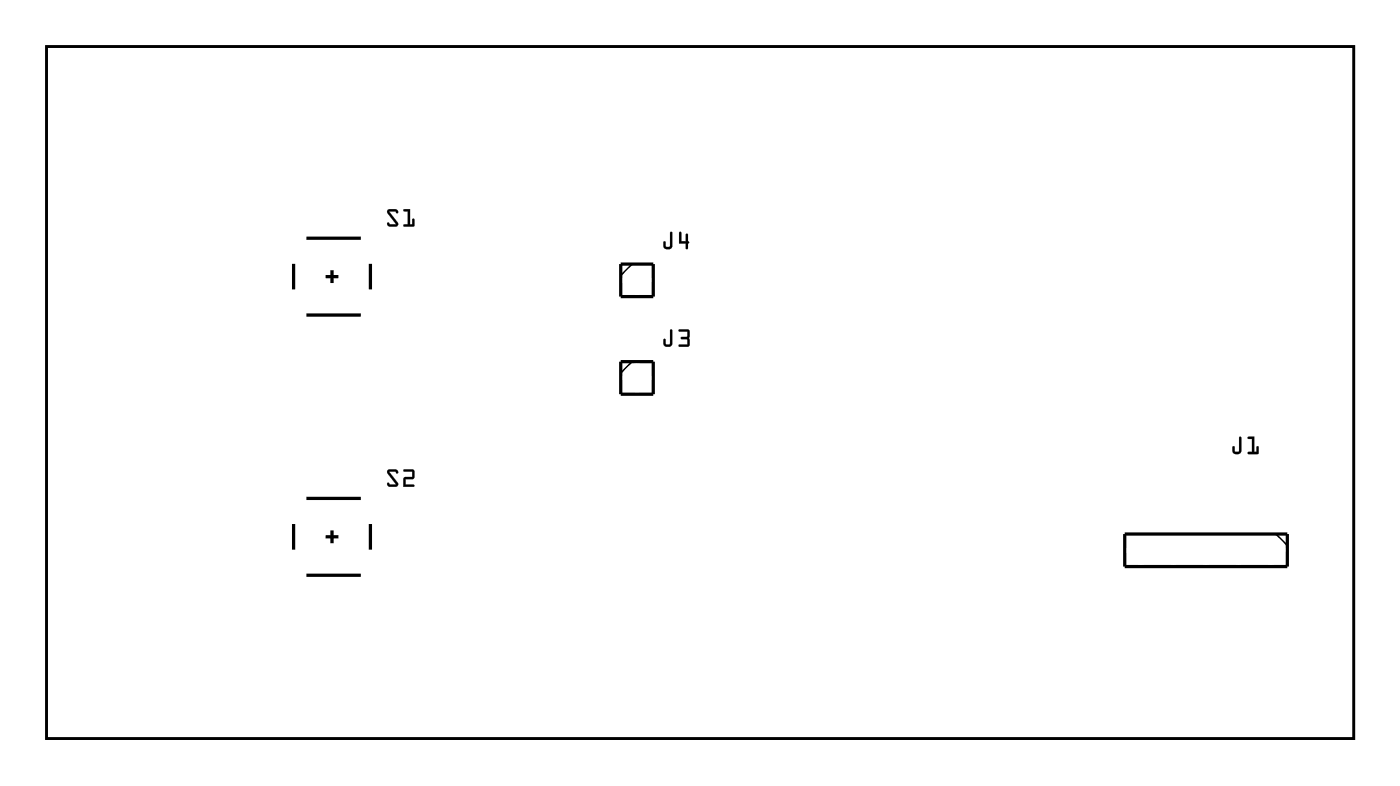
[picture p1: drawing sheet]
<svg xmlns="http://www.w3.org/2000/svg" width="109mm" height="61mm" viewBox="0 0 109 61" stroke-linecap="round" stroke-linejoin="round" font-family="sans-serif">
<path d="M3.6 3.6h102.2v54.1h-102.2z" fill="none" stroke="#000" stroke-width=".2"/>
<g fill="#000">
<path d="M3.6 3.6h102.2v54.1h-102.2zM3.6 3.6v54.1h102.2v-54.1z"/>
<path d="M30.3 16.4l.7-.1 .1 .3a.13 .13 0 0 1-.1 0 .13 .13 0 0 1-.1-.1h-.5l.7 .9a.21 .21 0 0 1 0 .2 .21 .21 0 0 1-.2 .1h-.5l-.2-.2a.13 .13 0 0 1 .2-.1 .13 .13 0 0 1 .1 .1h.4l-.6-.8zM30.3 16.4v.3l.6 .8h-.4l-.2-.1v.1l.2 .2h.5l.1-.3-.7-.9h.5l.1 .2 .1-.2-.2-.2zM31.5 16.4l.5-.1v1.2h.2v-.3a.1 .1 0 0 1 .1-.1 .1 .1 0 0 1 .1 .1v.5h-.8a.1 .1 0 0 1-.1-.1 .1 .1 0 0 1 .1-.1h.3v-1h-.3zM31.5 16.4l.1 .1h.3v1h-.3l-.1 .1 .8 .1v-.6h-.1v.4h-.2v-1.2z"/>
<path d="M30.3 16.4l.6-.1 .2 .2-.1 .2-.1-.2h-.5l.7 .9-.1 .3h-.5l-.2-.1v-.2l.1 .1h.5l-.6-.8zM31.5 16.4l.5-.1v1.2h.2v-.4h.1v.6l-.8-.1 .1-.1h.3v-1h-.3z"/>
<path d="M52.4 18.1l.1 .1v1a.37 .37 0 0 1-.3 .3 .37 .37 0 0 1-.4-.3v-.3a.1 .1 0 0 1 .1-.1 .1 .1 0 0 1 .1 .1v.4h.3zM52.4 18.1l-.1 1.1-.3 .1-.1-.4h-.1v.3a.35 .35 0 0 0 .4 .3 .35 .35 0 0 0 .3-.3v-1zM53.1 18.1l.1 .1v.6h.4v-.5a.1 .1 0 0 1 .1-.1 .1 .1 0 0 1 .1 .1l-.1 .5a.09 .09 0 0 1 .1 .1 .09 .09 0 0 1-.1 .1l.1 .4a.1 .1 0 0 1-.1 .1 .1 .1 0 0 1-.1-.1v-.4h-.6zM53.1 18.1l-.1 .9h.6v.4h.1v-.4l.1-.1h-.1v-.6h-.1v.6h-.4v-.7z"/>
<path d="M52.4 18.1l.1 .1v1a.36 .36 0 0 1-.3 .3 .36 .36 0 0 1-.4-.3v-.3l.1-.1 .1 .1v.4l.3-.1zM53.1 18.1l.1 .1v.6h.4v-.5h.1v.5l.1 .1-.1 .1v.5l-.1-.1v-.4h-.6z"/>
<path d="M30.3 36.7h.7l.1 .2a.13 .13 0 0 1-.1 .1 .13 .13 0 0 1-.1-.2l-.5 .1 .7 .8a.21 .21 0 0 1 0 .2 .21 .21 0 0 1-.2 .1h-.5l-.2-.2a.13 .13 0 0 1 .2-.1 .13 .13 0 0 1 .1 .1h.4l-.6-.8zM30.3 36.7v.3l.6 .8-.4 .1-.2-.2v.2l.2 .1h.5l.1-.2-.7-1h.5l.1 .2 .1-.2-.2-.1zM31.5 36.7l.7-.1 .2 .2-.1 .6h-.6v.4h.6a.1 .1 0 0 1 .1 .1 .1 .1 0 0 1-.1 .1h-.8l.1-.7 .6-.1v-.4h-.6zM31.5 36.7l.1 .1h.6v.5h-.6l-.1 .7h.8v-.1h-.6v-.5h.6l.1-.6-.2-.1z"/>
<path d="M30.3 36.7h.6l.2 .1-.1 .2-.1-.2h-.5l.7 1-.1 .2h-.5l-.2-.1v-.2l.1 .1h.5l-.6-.8zM31.5 36.7h.7l.2 .1-.1 .6h-.6v.4h.6v.2h-.8l.1-.7 .6-.1v-.4h-.6z"/>
<path d="M52.4 25.7l.1 .1v1a.37 .37 0 0 1-.3 .3 .37 .37 0 0 1-.4-.3v-.2a.1 .1 0 0 1 .1-.1 .1 .1 0 0 1 .1 .1v.3h.3zM52.4 25.8l-.1 1.1h-.3l-.1-.4h-.1v.3a.35 .35 0 0 0 .4 .3 .35 .35 0 0 0 .3-.3v-1zM53 25.7h.7l.2 .2-.1 .5 .1 .6-.2 .1h-.6a.1 .1 0 0 1-.1-.1 .1 .1 0 0 1 .1-.1h.6v-.4h-.4a.1 .1 0 0 1-.1-.1 .1 .1 0 0 1 .1-.1h.4v-.4h-.6zM53 25.8l.1 .1h.6v.4h-.5v.1v.1h.5v.4h-.6l-.1 .1 .8 .1 .1-.2-.1-.5 .1-.6-.2-.1z"/>
<path d="M52.4 25.7l.1 .1v1a.36 .36 0 0 1-.3 .3 .36 .36 0 0 1-.4-.3v-.3h.1h.1v.4h.3zM53 25.7h.7l.2 .1-.1 .6 .1 .5-.1 .2-.8-.1 .1-.1h.6v-.4h-.5v-.1v-.1h.5v-.4h-.6z"/>
<path d="M96.8 34.1l.2 .1v1a.37 .37 0 0 1-.4 .3 .37 .37 0 0 1-.3-.3v-.3a.1 .1 0 0 1 .1-.1 .1 .1 0 0 1 .1 .1v.4h.3zM96.8 34.1v1.1l-.3 .1-.1-.4h-.1v.3a.35 .35 0 0 0 .3 .3 .35 .35 0 0 0 .4-.3v-1zM97.5 34.1h.5v1.2h.1v-.4a.1 .1 0 0 1 .1-.1 .1 .1 0 0 1 .1 .1v.5l-.8 .1a.1 .1 0 0 1-.1-.1 .1 .1 0 0 1 .1-.1h.3v-1h-.3zM97.5 34.1v.2h.3v1h-.3v.1l.8 .1v-.6h-.1v.4h-.2v-1.2z"/>
<path d="M96.8 34.1l.2 .1v1a.36 .36 0 0 1-.4 .3 .36 .36 0 0 1-.3-.3v-.3l.1-.1v.1l.1 .4 .3-.1zM97.5 34.1h.5v1.2h.1l.1-.4h.1v.6l-.8-.1v-.1h.3v-1h-.3z"/>
</g>
<g fill="none" stroke="#000" stroke-width=".25">
<path d="M23.9 18.6h4.3M22.9 20.6v2M23.9 38.9h4.3M23.9 24.6h4.3M25.4 21.6h1M25.9 21.1v1M28.9 20.6v2M48.5 20.6h2.5v2.6h-2.5zM48.5 28.2h2.5v2.6h-2.5zM22.9 40.9v2M23.9 44.9h4.3M25.4 41.9h1"/>
<path d="M25.9 41.4v1M28.9 40.9v2M87.9 41.7h12.7v2.5h-12.7z"/>
</g>
<path d="M49.4 20.6l-.9 .9M49.4 28.2l-.9 .9M99.7 41.7l.9 .9" fill="none" stroke="#000" stroke-width=".13"/>
<circle cx="29.2" cy="54.9" r=".66" fill="#fff"/>
<circle cx="29.2" cy="54.9" r=".66" fill="none" stroke="#fff" stroke-width=".62" stroke-linecap="butt"/>
<circle cx="26.6" cy="54.9" r=".66" fill="#fff"/>
<circle cx="26.6" cy="54.9" r=".66" fill="none" stroke="#fff" stroke-width=".62" stroke-linecap="butt"/>
<circle cx="24.1" cy="54.9" r=".66" fill="#fff"/>
<circle cx="24.1" cy="54.9" r=".66" fill="none" stroke="#fff" stroke-width=".62" stroke-linecap="butt"/>
<circle cx="21.6" cy="54.9" r=".66" fill="#fff"/>
<circle cx="21.6" cy="54.9" r=".66" fill="none" stroke="#fff" stroke-width=".62" stroke-linecap="butt"/>
<circle cx="63.7" cy="6.7" r=".66" fill="#fff"/>
<circle cx="63.7" cy="6.7" r=".66" fill="none" stroke="#fff" stroke-width=".62" stroke-linecap="butt"/>
<circle cx="19" cy="54.9" r=".66" fill="#fff"/>
<circle cx="19" cy="54.9" r=".66" fill="none" stroke="#fff" stroke-width=".62" stroke-linecap="butt"/>
<circle cx="16.5" cy="54.9" r=".66" fill="#fff"/>
<circle cx="16.5" cy="54.9" r=".66" fill="none" stroke="#fff" stroke-width=".62" stroke-linecap="butt"/>
<circle cx="13.9" cy="54.9" r=".66" fill="#fff"/>
<circle cx="13.9" cy="54.9" r=".66" fill="none" stroke="#fff" stroke-width=".62" stroke-linecap="butt"/>
<circle cx="8.9" cy="29.5" r=".66" fill="#fff"/>
<circle cx="8.9" cy="29.5" r=".66" fill="none" stroke="#fff" stroke-width=".62" stroke-linecap="butt"/>
<circle cx="54.6" cy="54.9" r=".66" fill="#fff"/>
<circle cx="54.6" cy="54.9" r=".66" fill="none" stroke="#fff" stroke-width=".62" stroke-linecap="butt"/>
<circle cx="52" cy="54.9" r=".66" fill="#fff"/>
<circle cx="52" cy="54.9" r=".66" fill="none" stroke="#fff" stroke-width=".62" stroke-linecap="butt"/>
<circle cx="69.8" cy="54.9" r=".66" fill="#fff"/>
<circle cx="69.8" cy="54.9" r=".66" fill="none" stroke="#fff" stroke-width=".62" stroke-linecap="butt"/>
<circle cx="49.5" cy="54.9" r=".66" fill="#fff"/>
<circle cx="49.5" cy="54.9" r=".66" fill="none" stroke="#fff" stroke-width=".62" stroke-linecap="butt"/>
<circle cx="47" cy="54.9" r=".66" fill="#fff"/>
<circle cx="47" cy="54.9" r=".66" fill="none" stroke="#fff" stroke-width=".62" stroke-linecap="butt"/>
<circle cx="44.4" cy="54.9" r=".66" fill="#fff"/>
<circle cx="44.4" cy="54.9" r=".66" fill="none" stroke="#fff" stroke-width=".62" stroke-linecap="butt"/>
<circle cx="41.9" cy="54.9" r=".66" fill="#fff"/>
<circle cx="41.9" cy="54.9" r=".66" fill="none" stroke="#fff" stroke-width=".62" stroke-linecap="butt"/>
<circle cx="39.3" cy="54.9" r=".66" fill="#fff"/>
<circle cx="39.3" cy="54.9" r=".66" fill="none" stroke="#fff" stroke-width=".62" stroke-linecap="butt"/>
<circle cx="8.9" cy="9.2" r=".66" fill="#fff"/>
<circle cx="8.9" cy="9.2" r=".66" fill="none" stroke="#fff" stroke-width=".62" stroke-linecap="butt"/>
<circle cx="36.8" cy="54.9" r=".66" fill="#fff"/>
<circle cx="36.8" cy="54.9" r=".66" fill="none" stroke="#fff" stroke-width=".62" stroke-linecap="butt"/>
<circle cx="8.9" cy="49.8" r=".66" fill="#fff"/>
<circle cx="8.9" cy="49.8" r=".66" fill="none" stroke="#fff" stroke-width=".62" stroke-linecap="butt"/>
<circle cx="49.5" cy="6.7" r=".66" fill="#fff"/>
<circle cx="49.5" cy="6.7" r=".66" fill="none" stroke="#fff" stroke-width=".62" stroke-linecap="butt"/>
<circle cx="8.9" cy="19.4" r=".66" fill="#fff"/>
<circle cx="8.9" cy="19.4" r=".66" fill="none" stroke="#fff" stroke-width=".62" stroke-linecap="butt"/>
<circle cx="8.9" cy="39.7" r=".66" fill="#fff"/>
<circle cx="8.9" cy="39.7" r=".66" fill="none" stroke="#fff" stroke-width=".62" stroke-linecap="butt"/>
<circle cx="73.9" cy="6.7" r=".66" fill="#fff"/>
<circle cx="73.9" cy="6.7" r=".66" fill="none" stroke="#fff" stroke-width=".62" stroke-linecap="butt"/>
<circle cx="59.7" cy="54.9" r=".66" fill="#fff"/>
<circle cx="59.7" cy="54.9" r=".66" fill="none" stroke="#fff" stroke-width=".62" stroke-linecap="butt"/>
<circle cx="59.7" cy="6.7" r=".66" fill="#fff"/>
<circle cx="59.7" cy="6.7" r=".66" fill="none" stroke="#fff" stroke-width=".62" stroke-linecap="butt"/>
<circle cx="8.9" cy="14.3" r=".66" fill="#fff"/>
<circle cx="8.9" cy="14.3" r=".66" fill="none" stroke="#fff" stroke-width=".62" stroke-linecap="butt"/>
<circle cx="8.9" cy="24.4" r=".66" fill="#fff"/>
<circle cx="8.9" cy="24.4" r=".66" fill="none" stroke="#fff" stroke-width=".62" stroke-linecap="butt"/>
<circle cx="8.9" cy="34.6" r=".66" fill="#fff"/>
<circle cx="8.9" cy="34.6" r=".66" fill="none" stroke="#fff" stroke-width=".62" stroke-linecap="butt"/>
<circle cx="8.9" cy="44.8" r=".66" fill="#fff"/>
<circle cx="8.9" cy="44.8" r=".66" fill="none" stroke="#fff" stroke-width=".62" stroke-linecap="butt"/>
<circle cx="19" cy="6.7" r=".66" fill="#fff"/>
<circle cx="19" cy="6.7" r=".66" fill="none" stroke="#fff" stroke-width=".62" stroke-linecap="butt"/>
<circle cx="21.6" cy="6.7" r=".66" fill="#fff"/>
<circle cx="21.6" cy="6.7" r=".66" fill="none" stroke="#fff" stroke-width=".62" stroke-linecap="butt"/>
<circle cx="24.1" cy="6.7" r=".66" fill="#fff"/>
<circle cx="24.1" cy="6.7" r=".66" fill="none" stroke="#fff" stroke-width=".62" stroke-linecap="butt"/>
<circle cx="79" cy="6.7" r=".66" fill="#fff"/>
<circle cx="79" cy="6.7" r=".66" fill="none" stroke="#fff" stroke-width=".62" stroke-linecap="butt"/>
<circle cx="26.6" cy="6.7" r=".66" fill="#fff"/>
<circle cx="26.6" cy="6.7" r=".66" fill="none" stroke="#fff" stroke-width=".62" stroke-linecap="butt"/>
<circle cx="68.8" cy="6.7" r=".66" fill="#fff"/>
<circle cx="68.8" cy="6.7" r=".66" fill="none" stroke="#fff" stroke-width=".62" stroke-linecap="butt"/>
<circle cx="29.2" cy="6.7" r=".66" fill="#fff"/>
<circle cx="29.2" cy="6.7" r=".66" fill="none" stroke="#fff" stroke-width=".62" stroke-linecap="butt"/>
<circle cx="31.7" cy="6.7" r=".66" fill="#fff"/>
<circle cx="31.7" cy="6.7" r=".66" fill="none" stroke="#fff" stroke-width=".62" stroke-linecap="butt"/>
<circle cx="34.3" cy="6.7" r=".66" fill="#fff"/>
<circle cx="34.3" cy="6.7" r=".66" fill="none" stroke="#fff" stroke-width=".62" stroke-linecap="butt"/>
<circle cx="36.8" cy="6.7" r=".66" fill="#fff"/>
<circle cx="36.8" cy="6.7" r=".66" fill="none" stroke="#fff" stroke-width=".62" stroke-linecap="butt"/>
<circle cx="74.9" cy="54.9" r=".66" fill="#fff"/>
<circle cx="74.9" cy="54.9" r=".66" fill="none" stroke="#fff" stroke-width=".62" stroke-linecap="butt"/>
<circle cx="64.7" cy="54.9" r=".66" fill="#fff"/>
<circle cx="64.7" cy="54.9" r=".66" fill="none" stroke="#fff" stroke-width=".62" stroke-linecap="butt"/>
<circle cx="44.4" cy="6.7" r=".66" fill="#fff"/>
<circle cx="44.4" cy="6.7" r=".66" fill="none" stroke="#fff" stroke-width=".62" stroke-linecap="butt"/>
<circle cx="54.6" cy="6.7" r=".66" fill="#fff"/>
<circle cx="54.6" cy="6.7" r=".66" fill="none" stroke="#fff" stroke-width=".62" stroke-linecap="butt"/>
<circle cx="8.9" cy="6.7" r=".66" fill="#fff"/>
<circle cx="8.9" cy="6.7" r=".66" fill="none" stroke="#fff" stroke-width=".62" stroke-linecap="butt"/>
<circle cx="8.9" cy="11.7" r=".66" fill="#fff"/>
<circle cx="8.9" cy="11.7" r=".66" fill="none" stroke="#fff" stroke-width=".62" stroke-linecap="butt"/>
<circle cx="8.9" cy="16.8" r=".66" fill="#fff"/>
<circle cx="8.9" cy="16.8" r=".66" fill="none" stroke="#fff" stroke-width=".62" stroke-linecap="butt"/>
<circle cx="8.9" cy="21.9" r=".66" fill="#fff"/>
<circle cx="8.9" cy="21.9" r=".66" fill="none" stroke="#fff" stroke-width=".62" stroke-linecap="butt"/>
<circle cx="8.9" cy="27" r=".66" fill="#fff"/>
<circle cx="8.9" cy="27" r=".66" fill="none" stroke="#fff" stroke-width=".62" stroke-linecap="butt"/>
<circle cx="8.9" cy="32.1" r=".66" fill="#fff"/>
<circle cx="8.9" cy="32.1" r=".66" fill="none" stroke="#fff" stroke-width=".62" stroke-linecap="butt"/>
<circle cx="8.9" cy="37.1" r=".66" fill="#fff"/>
<circle cx="8.9" cy="37.1" r=".66" fill="none" stroke="#fff" stroke-width=".62" stroke-linecap="butt"/>
<circle cx="8.9" cy="42.2" r=".66" fill="#fff"/>
<circle cx="8.9" cy="42.2" r=".66" fill="none" stroke="#fff" stroke-width=".62" stroke-linecap="butt"/>
<circle cx="8.9" cy="47.3" r=".66" fill="#fff"/>
<circle cx="8.9" cy="47.3" r=".66" fill="none" stroke="#fff" stroke-width=".62" stroke-linecap="butt"/>
<circle cx="81.5" cy="6.7" r=".66" fill="#fff"/>
<circle cx="81.5" cy="6.7" r=".66" fill="none" stroke="#fff" stroke-width=".62" stroke-linecap="butt"/>
<circle cx="84.6" cy="12.5" r=".66" fill="#fff"/>
<circle cx="84.6" cy="12.5" r=".66" fill="none" stroke="#fff" stroke-width=".62" stroke-linecap="butt"/>
<circle cx="84.6" cy="9.9" r=".66" fill="#fff"/>
<circle cx="84.6" cy="9.9" r=".66" fill="none" stroke="#fff" stroke-width=".62" stroke-linecap="butt"/>
<circle cx="87.1" cy="12.5" r=".66" fill="#fff"/>
<circle cx="87.1" cy="12.5" r=".66" fill="none" stroke="#fff" stroke-width=".62" stroke-linecap="butt"/>
<circle cx="87.1" cy="9.9" r=".66" fill="#fff"/>
<circle cx="87.1" cy="9.9" r=".66" fill="none" stroke="#fff" stroke-width=".62" stroke-linecap="butt"/>
<circle cx="89.6" cy="12.5" r=".66" fill="#fff"/>
<circle cx="89.6" cy="12.5" r=".66" fill="none" stroke="#fff" stroke-width=".62" stroke-linecap="butt"/>
<circle cx="89.6" cy="9.9" r=".66" fill="#fff"/>
<circle cx="89.6" cy="9.9" r=".66" fill="none" stroke="#fff" stroke-width=".62" stroke-linecap="butt"/>
<circle cx="39.2" cy="26.9" r=".66" fill="#fff"/>
<circle cx="39.2" cy="26.9" r=".66" fill="none" stroke="#fff" stroke-width=".62" stroke-linecap="butt"/>
<circle cx="41.7" cy="26.9" r=".66" fill="#fff"/>
<circle cx="41.7" cy="26.9" r=".66" fill="none" stroke="#fff" stroke-width=".62" stroke-linecap="butt"/>
<circle cx="39.2" cy="29.5" r=".66" fill="#fff"/>
<circle cx="39.2" cy="29.5" r=".66" fill="none" stroke="#fff" stroke-width=".62" stroke-linecap="butt"/>
<circle cx="41.7" cy="29.5" r=".66" fill="#fff"/>
<circle cx="41.7" cy="29.5" r=".66" fill="none" stroke="#fff" stroke-width=".62" stroke-linecap="butt"/>
<circle cx="39.2" cy="32" r=".66" fill="#fff"/>
<circle cx="39.2" cy="32" r=".66" fill="none" stroke="#fff" stroke-width=".62" stroke-linecap="butt"/>
<circle cx="41.7" cy="32" r=".66" fill="#fff"/>
<circle cx="41.7" cy="32" r=".66" fill="none" stroke="#fff" stroke-width=".62" stroke-linecap="butt"/>
<circle cx="76.4" cy="6.7" r=".66" fill="#fff"/>
<circle cx="76.4" cy="6.7" r=".66" fill="none" stroke="#fff" stroke-width=".62" stroke-linecap="butt"/>
<circle cx="71.3" cy="6.7" r=".66" fill="#fff"/>
<circle cx="71.3" cy="6.7" r=".66" fill="none" stroke="#fff" stroke-width=".62" stroke-linecap="butt"/>
<circle cx="66.3" cy="6.7" r=".66" fill="#fff"/>
<circle cx="66.3" cy="6.7" r=".66" fill="none" stroke="#fff" stroke-width=".62" stroke-linecap="butt"/>
<circle cx="77.4" cy="54.9" r=".66" fill="#fff"/>
<circle cx="77.4" cy="54.9" r=".66" fill="none" stroke="#fff" stroke-width=".62" stroke-linecap="butt"/>
<circle cx="72.4" cy="54.9" r=".66" fill="#fff"/>
<circle cx="72.4" cy="54.9" r=".66" fill="none" stroke="#fff" stroke-width=".62" stroke-linecap="butt"/>
<circle cx="67.3" cy="54.9" r=".66" fill="#fff"/>
<circle cx="67.3" cy="54.9" r=".66" fill="none" stroke="#fff" stroke-width=".62" stroke-linecap="butt"/>
<circle cx="62.2" cy="54.9" r=".66" fill="#fff"/>
<circle cx="62.2" cy="54.9" r=".66" fill="none" stroke="#fff" stroke-width=".62" stroke-linecap="butt"/>
<circle cx="41.9" cy="6.7" r=".66" fill="#fff"/>
<circle cx="41.9" cy="6.7" r=".66" fill="none" stroke="#fff" stroke-width=".62" stroke-linecap="butt"/>
<circle cx="47" cy="6.7" r=".66" fill="#fff"/>
<circle cx="47" cy="6.7" r=".66" fill="none" stroke="#fff" stroke-width=".62" stroke-linecap="butt"/>
<circle cx="52" cy="6.7" r=".66" fill="#fff"/>
<circle cx="52" cy="6.7" r=".66" fill="none" stroke="#fff" stroke-width=".62" stroke-linecap="butt"/>
<circle cx="57.1" cy="6.7" r=".66" fill="#fff"/>
<circle cx="57.1" cy="6.7" r=".66" fill="none" stroke="#fff" stroke-width=".62" stroke-linecap="butt"/>
<circle cx="11.4" cy="6.7" r=".66" fill="#fff"/>
<circle cx="11.4" cy="6.7" r=".66" fill="none" stroke="#fff" stroke-width=".62" stroke-linecap="butt"/>
<circle cx="11.4" cy="9.2" r=".66" fill="#fff"/>
<circle cx="11.4" cy="9.2" r=".66" fill="none" stroke="#fff" stroke-width=".62" stroke-linecap="butt"/>
<circle cx="11.4" cy="11.7" r=".66" fill="#fff"/>
<circle cx="11.4" cy="11.7" r=".66" fill="none" stroke="#fff" stroke-width=".62" stroke-linecap="butt"/>
<circle cx="11.4" cy="14.3" r=".66" fill="#fff"/>
<circle cx="11.4" cy="14.3" r=".66" fill="none" stroke="#fff" stroke-width=".62" stroke-linecap="butt"/>
<circle cx="11.4" cy="16.8" r=".66" fill="#fff"/>
<circle cx="11.4" cy="16.8" r=".66" fill="none" stroke="#fff" stroke-width=".62" stroke-linecap="butt"/>
<circle cx="11.4" cy="19.4" r=".66" fill="#fff"/>
<circle cx="11.4" cy="19.4" r=".66" fill="none" stroke="#fff" stroke-width=".62" stroke-linecap="butt"/>
<circle cx="11.4" cy="21.9" r=".66" fill="#fff"/>
<circle cx="11.4" cy="21.9" r=".66" fill="none" stroke="#fff" stroke-width=".62" stroke-linecap="butt"/>
<circle cx="11.4" cy="24.4" r=".66" fill="#fff"/>
<circle cx="11.4" cy="24.4" r=".66" fill="none" stroke="#fff" stroke-width=".62" stroke-linecap="butt"/>
<circle cx="11.4" cy="27" r=".66" fill="#fff"/>
<circle cx="11.4" cy="27" r=".66" fill="none" stroke="#fff" stroke-width=".62" stroke-linecap="butt"/>
<circle cx="11.4" cy="29.5" r=".66" fill="#fff"/>
<circle cx="11.4" cy="29.5" r=".66" fill="none" stroke="#fff" stroke-width=".62" stroke-linecap="butt"/>
<circle cx="11.4" cy="32.1" r=".66" fill="#fff"/>
<circle cx="11.4" cy="32.1" r=".66" fill="none" stroke="#fff" stroke-width=".62" stroke-linecap="butt"/>
<circle cx="11.4" cy="34.6" r=".66" fill="#fff"/>
<circle cx="11.4" cy="34.6" r=".66" fill="none" stroke="#fff" stroke-width=".62" stroke-linecap="butt"/>
<circle cx="11.4" cy="37.1" r=".66" fill="#fff"/>
<circle cx="11.4" cy="37.1" r=".66" fill="none" stroke="#fff" stroke-width=".62" stroke-linecap="butt"/>
<circle cx="11.4" cy="39.7" r=".66" fill="#fff"/>
<circle cx="11.4" cy="39.7" r=".66" fill="none" stroke="#fff" stroke-width=".62" stroke-linecap="butt"/>
<circle cx="11.4" cy="42.2" r=".66" fill="#fff"/>
<circle cx="11.4" cy="42.2" r=".66" fill="none" stroke="#fff" stroke-width=".62" stroke-linecap="butt"/>
<circle cx="11.4" cy="44.8" r=".66" fill="#fff"/>
<circle cx="11.4" cy="44.8" r=".66" fill="none" stroke="#fff" stroke-width=".62" stroke-linecap="butt"/>
<circle cx="11.4" cy="47.3" r=".66" fill="#fff"/>
<circle cx="11.4" cy="47.3" r=".66" fill="none" stroke="#fff" stroke-width=".62" stroke-linecap="butt"/>
<circle cx="11.4" cy="49.8" r=".66" fill="#fff"/>
<circle cx="11.4" cy="49.8" r=".66" fill="none" stroke="#fff" stroke-width=".62" stroke-linecap="butt"/>
<circle cx="31.7" cy="54.9" r=".66" fill="#fff"/>
<circle cx="31.7" cy="54.9" r=".66" fill="none" stroke="#fff" stroke-width=".62" stroke-linecap="butt"/>
<circle cx="29.2" cy="54.9" r=".66" fill="#fff"/>
<circle cx="29.2" cy="54.9" r=".66" fill="none" stroke="#fff" stroke-width=".62" stroke-linecap="butt"/>
<circle cx="26.6" cy="54.9" r=".66" fill="#fff"/>
<circle cx="26.6" cy="54.9" r=".66" fill="none" stroke="#fff" stroke-width=".62" stroke-linecap="butt"/>
<circle cx="24.1" cy="54.9" r=".66" fill="#fff"/>
<circle cx="24.1" cy="54.9" r=".66" fill="none" stroke="#fff" stroke-width=".62" stroke-linecap="butt"/>
<circle cx="21.6" cy="54.9" r=".66" fill="#fff"/>
<circle cx="21.6" cy="54.9" r=".66" fill="none" stroke="#fff" stroke-width=".62" stroke-linecap="butt"/>
<circle cx="63.7" cy="6.7" r=".66" fill="#fff"/>
<circle cx="63.7" cy="6.7" r=".66" fill="none" stroke="#fff" stroke-width=".62" stroke-linecap="butt"/>
<circle cx="19" cy="54.9" r=".66" fill="#fff"/>
<circle cx="19" cy="54.9" r=".66" fill="none" stroke="#fff" stroke-width=".62" stroke-linecap="butt"/>
<circle cx="16.5" cy="54.9" r=".66" fill="#fff"/>
<circle cx="16.5" cy="54.9" r=".66" fill="none" stroke="#fff" stroke-width=".62" stroke-linecap="butt"/>
<circle cx="13.9" cy="54.9" r=".66" fill="#fff"/>
<circle cx="13.9" cy="54.9" r=".66" fill="none" stroke="#fff" stroke-width=".62" stroke-linecap="butt"/>
<circle cx="8.9" cy="29.5" r=".66" fill="#fff"/>
<circle cx="8.9" cy="29.5" r=".66" fill="none" stroke="#fff" stroke-width=".62" stroke-linecap="butt"/>
<circle cx="54.6" cy="54.9" r=".66" fill="#fff"/>
<circle cx="54.6" cy="54.9" r=".66" fill="none" stroke="#fff" stroke-width=".62" stroke-linecap="butt"/>
<circle cx="52" cy="54.9" r=".66" fill="#fff"/>
<circle cx="52" cy="54.9" r=".66" fill="none" stroke="#fff" stroke-width=".62" stroke-linecap="butt"/>
<circle cx="69.8" cy="54.9" r=".66" fill="#fff"/>
<circle cx="69.8" cy="54.9" r=".66" fill="none" stroke="#fff" stroke-width=".62" stroke-linecap="butt"/>
<circle cx="49.5" cy="54.9" r=".66" fill="#fff"/>
<circle cx="49.5" cy="54.9" r=".66" fill="none" stroke="#fff" stroke-width=".62" stroke-linecap="butt"/>
<circle cx="47" cy="54.9" r=".66" fill="#fff"/>
<circle cx="47" cy="54.9" r=".66" fill="none" stroke="#fff" stroke-width=".62" stroke-linecap="butt"/>
<circle cx="44.4" cy="54.9" r=".66" fill="#fff"/>
<circle cx="44.4" cy="54.9" r=".66" fill="none" stroke="#fff" stroke-width=".62" stroke-linecap="butt"/>
<circle cx="41.9" cy="54.9" r=".66" fill="#fff"/>
<circle cx="41.9" cy="54.9" r=".66" fill="none" stroke="#fff" stroke-width=".62" stroke-linecap="butt"/>
<circle cx="39.3" cy="54.9" r=".66" fill="#fff"/>
<circle cx="39.3" cy="54.9" r=".66" fill="none" stroke="#fff" stroke-width=".62" stroke-linecap="butt"/>
<circle cx="8.9" cy="9.2" r=".66" fill="#fff"/>
<circle cx="8.9" cy="9.2" r=".66" fill="none" stroke="#fff" stroke-width=".62" stroke-linecap="butt"/>
<circle cx="36.8" cy="54.9" r=".66" fill="#fff"/>
<circle cx="36.8" cy="54.9" r=".66" fill="none" stroke="#fff" stroke-width=".62" stroke-linecap="butt"/>
<circle cx="8.9" cy="49.8" r=".66" fill="#fff"/>
<circle cx="8.9" cy="49.8" r=".66" fill="none" stroke="#fff" stroke-width=".62" stroke-linecap="butt"/>
<circle cx="49.5" cy="6.7" r=".66" fill="#fff"/>
<circle cx="49.5" cy="6.7" r=".66" fill="none" stroke="#fff" stroke-width=".62" stroke-linecap="butt"/>
<circle cx="8.9" cy="19.4" r=".66" fill="#fff"/>
<circle cx="8.9" cy="19.4" r=".66" fill="none" stroke="#fff" stroke-width=".62" stroke-linecap="butt"/>
<circle cx="8.9" cy="39.7" r=".66" fill="#fff"/>
<circle cx="8.9" cy="39.7" r=".66" fill="none" stroke="#fff" stroke-width=".62" stroke-linecap="butt"/>
<circle cx="73.9" cy="6.7" r=".66" fill="#fff"/>
<circle cx="73.9" cy="6.7" r=".66" fill="none" stroke="#fff" stroke-width=".62" stroke-linecap="butt"/>
<circle cx="59.7" cy="54.9" r=".66" fill="#fff"/>
<circle cx="59.7" cy="54.9" r=".66" fill="none" stroke="#fff" stroke-width=".62" stroke-linecap="butt"/>
<circle cx="59.7" cy="6.7" r=".66" fill="#fff"/>
<circle cx="59.7" cy="6.7" r=".66" fill="none" stroke="#fff" stroke-width=".62" stroke-linecap="butt"/>
<circle cx="8.9" cy="14.3" r=".66" fill="#fff"/>
<circle cx="8.9" cy="14.3" r=".66" fill="none" stroke="#fff" stroke-width=".62" stroke-linecap="butt"/>
<circle cx="8.9" cy="24.4" r=".66" fill="#fff"/>
<circle cx="8.9" cy="24.4" r=".66" fill="none" stroke="#fff" stroke-width=".62" stroke-linecap="butt"/>
<circle cx="8.9" cy="34.6" r=".66" fill="#fff"/>
<circle cx="8.9" cy="34.6" r=".66" fill="none" stroke="#fff" stroke-width=".62" stroke-linecap="butt"/>
<circle cx="8.9" cy="44.8" r=".66" fill="#fff"/>
<circle cx="8.9" cy="44.8" r=".66" fill="none" stroke="#fff" stroke-width=".62" stroke-linecap="butt"/>
<circle cx="19" cy="6.7" r=".66" fill="#fff"/>
<circle cx="19" cy="6.7" r=".66" fill="none" stroke="#fff" stroke-width=".62" stroke-linecap="butt"/>
<circle cx="21.6" cy="6.7" r=".66" fill="#fff"/>
<circle cx="21.6" cy="6.7" r=".66" fill="none" stroke="#fff" stroke-width=".62" stroke-linecap="butt"/>
<circle cx="24.1" cy="6.7" r=".66" fill="#fff"/>
<circle cx="24.1" cy="6.7" r=".66" fill="none" stroke="#fff" stroke-width=".62" stroke-linecap="butt"/>
<circle cx="79" cy="6.7" r=".66" fill="#fff"/>
<circle cx="79" cy="6.7" r=".66" fill="none" stroke="#fff" stroke-width=".62" stroke-linecap="butt"/>
<circle cx="26.6" cy="6.7" r=".66" fill="#fff"/>
<circle cx="26.6" cy="6.7" r=".66" fill="none" stroke="#fff" stroke-width=".62" stroke-linecap="butt"/>
<circle cx="68.8" cy="6.7" r=".66" fill="#fff"/>
<circle cx="68.8" cy="6.7" r=".66" fill="none" stroke="#fff" stroke-width=".62" stroke-linecap="butt"/>
<circle cx="29.2" cy="6.7" r=".66" fill="#fff"/>
<circle cx="29.2" cy="6.7" r=".66" fill="none" stroke="#fff" stroke-width=".62" stroke-linecap="butt"/>
<circle cx="31.7" cy="6.7" r=".66" fill="#fff"/>
<circle cx="31.7" cy="6.7" r=".66" fill="none" stroke="#fff" stroke-width=".62" stroke-linecap="butt"/>
<circle cx="34.3" cy="6.7" r=".66" fill="#fff"/>
<circle cx="34.3" cy="6.7" r=".66" fill="none" stroke="#fff" stroke-width=".62" stroke-linecap="butt"/>
<circle cx="36.8" cy="6.7" r=".66" fill="#fff"/>
<circle cx="36.8" cy="6.7" r=".66" fill="none" stroke="#fff" stroke-width=".62" stroke-linecap="butt"/>
<circle cx="74.9" cy="54.9" r=".66" fill="#fff"/>
<circle cx="74.9" cy="54.9" r=".66" fill="none" stroke="#fff" stroke-width=".62" stroke-linecap="butt"/>
<circle cx="64.7" cy="54.9" r=".66" fill="#fff"/>
<circle cx="64.7" cy="54.9" r=".66" fill="none" stroke="#fff" stroke-width=".62" stroke-linecap="butt"/>
<circle cx="44.4" cy="6.7" r=".66" fill="#fff"/>
<circle cx="44.4" cy="6.7" r=".66" fill="none" stroke="#fff" stroke-width=".62" stroke-linecap="butt"/>
<circle cx="54.6" cy="6.7" r=".66" fill="#fff"/>
<circle cx="54.6" cy="6.7" r=".66" fill="none" stroke="#fff" stroke-width=".62" stroke-linecap="butt"/>
<circle cx="8.9" cy="6.7" r=".66" fill="#fff"/>
<circle cx="8.9" cy="6.7" r=".66" fill="none" stroke="#fff" stroke-width=".62" stroke-linecap="butt"/>
<circle cx="8.9" cy="11.7" r=".66" fill="#fff"/>
<circle cx="8.9" cy="11.7" r=".66" fill="none" stroke="#fff" stroke-width=".62" stroke-linecap="butt"/>
<circle cx="8.9" cy="16.8" r=".66" fill="#fff"/>
<circle cx="8.9" cy="16.8" r=".66" fill="none" stroke="#fff" stroke-width=".62" stroke-linecap="butt"/>
<circle cx="8.9" cy="21.9" r=".66" fill="#fff"/>
<circle cx="8.9" cy="21.9" r=".66" fill="none" stroke="#fff" stroke-width=".62" stroke-linecap="butt"/>
<circle cx="8.9" cy="27" r=".66" fill="#fff"/>
<circle cx="8.9" cy="27" r=".66" fill="none" stroke="#fff" stroke-width=".62" stroke-linecap="butt"/>
<circle cx="8.9" cy="32.1" r=".66" fill="#fff"/>
<circle cx="8.9" cy="32.1" r=".66" fill="none" stroke="#fff" stroke-width=".62" stroke-linecap="butt"/>
<circle cx="8.9" cy="37.1" r=".66" fill="#fff"/>
<circle cx="8.9" cy="37.1" r=".66" fill="none" stroke="#fff" stroke-width=".62" stroke-linecap="butt"/>
<circle cx="8.9" cy="42.2" r=".66" fill="#fff"/>
<circle cx="8.9" cy="42.2" r=".66" fill="none" stroke="#fff" stroke-width=".62" stroke-linecap="butt"/>
<circle cx="8.9" cy="47.3" r=".66" fill="#fff"/>
<circle cx="8.9" cy="47.3" r=".66" fill="none" stroke="#fff" stroke-width=".62" stroke-linecap="butt"/>
<circle cx="81.5" cy="6.7" r=".66" fill="#fff"/>
<circle cx="81.5" cy="6.7" r=".66" fill="none" stroke="#fff" stroke-width=".62" stroke-linecap="butt"/>
<circle cx="84.6" cy="12.5" r=".66" fill="#fff"/>
<circle cx="84.6" cy="12.5" r=".66" fill="none" stroke="#fff" stroke-width=".62" stroke-linecap="butt"/>
<circle cx="84.6" cy="9.9" r=".66" fill="#fff"/>
<circle cx="84.6" cy="9.9" r=".66" fill="none" stroke="#fff" stroke-width=".62" stroke-linecap="butt"/>
<circle cx="87.1" cy="12.5" r=".66" fill="#fff"/>
<circle cx="87.1" cy="12.5" r=".66" fill="none" stroke="#fff" stroke-width=".62" stroke-linecap="butt"/>
<circle cx="87.1" cy="9.9" r=".66" fill="#fff"/>
<circle cx="87.1" cy="9.9" r=".66" fill="none" stroke="#fff" stroke-width=".62" stroke-linecap="butt"/>
<circle cx="89.6" cy="12.5" r=".66" fill="#fff"/>
<circle cx="89.6" cy="12.5" r=".66" fill="none" stroke="#fff" stroke-width=".62" stroke-linecap="butt"/>
<circle cx="89.6" cy="9.9" r=".66" fill="#fff"/>
<circle cx="89.6" cy="9.9" r=".66" fill="none" stroke="#fff" stroke-width=".62" stroke-linecap="butt"/>
<circle cx="39.2" cy="26.9" r=".66" fill="#fff"/>
<circle cx="39.2" cy="26.9" r=".66" fill="none" stroke="#fff" stroke-width=".62" stroke-linecap="butt"/>
<circle cx="41.7" cy="26.9" r=".66" fill="#fff"/>
<circle cx="41.7" cy="26.9" r=".66" fill="none" stroke="#fff" stroke-width=".62" stroke-linecap="butt"/>
<circle cx="39.2" cy="29.5" r=".66" fill="#fff"/>
<circle cx="39.2" cy="29.5" r=".66" fill="none" stroke="#fff" stroke-width=".62" stroke-linecap="butt"/>
<circle cx="41.7" cy="29.5" r=".66" fill="#fff"/>
<circle cx="41.7" cy="29.5" r=".66" fill="none" stroke="#fff" stroke-width=".62" stroke-linecap="butt"/>
<circle cx="39.2" cy="32" r=".66" fill="#fff"/>
<circle cx="39.2" cy="32" r=".66" fill="none" stroke="#fff" stroke-width=".62" stroke-linecap="butt"/>
<circle cx="41.7" cy="32" r=".66" fill="#fff"/>
<circle cx="41.7" cy="32" r=".66" fill="none" stroke="#fff" stroke-width=".62" stroke-linecap="butt"/>
<circle cx="76.4" cy="6.7" r=".66" fill="#fff"/>
<circle cx="76.4" cy="6.7" r=".66" fill="none" stroke="#fff" stroke-width=".62" stroke-linecap="butt"/>
<circle cx="71.3" cy="6.7" r=".66" fill="#fff"/>
<circle cx="71.3" cy="6.7" r=".66" fill="none" stroke="#fff" stroke-width=".62" stroke-linecap="butt"/>
<circle cx="66.3" cy="6.7" r=".66" fill="#fff"/>
<circle cx="66.3" cy="6.7" r=".66" fill="none" stroke="#fff" stroke-width=".62" stroke-linecap="butt"/>
<circle cx="77.4" cy="54.9" r=".66" fill="#fff"/>
<circle cx="77.4" cy="54.9" r=".66" fill="none" stroke="#fff" stroke-width=".62" stroke-linecap="butt"/>
<circle cx="72.4" cy="54.9" r=".66" fill="#fff"/>
<circle cx="72.4" cy="54.9" r=".66" fill="none" stroke="#fff" stroke-width=".62" stroke-linecap="butt"/>
<circle cx="67.3" cy="54.9" r=".66" fill="#fff"/>
<circle cx="67.3" cy="54.9" r=".66" fill="none" stroke="#fff" stroke-width=".62" stroke-linecap="butt"/>
<circle cx="62.2" cy="54.9" r=".66" fill="#fff"/>
<circle cx="62.2" cy="54.9" r=".66" fill="none" stroke="#fff" stroke-width=".62" stroke-linecap="butt"/>
<circle cx="41.9" cy="6.7" r=".66" fill="#fff"/>
<circle cx="41.9" cy="6.7" r=".66" fill="none" stroke="#fff" stroke-width=".62" stroke-linecap="butt"/>
<circle cx="47" cy="6.7" r=".66" fill="#fff"/>
<circle cx="47" cy="6.7" r=".66" fill="none" stroke="#fff" stroke-width=".62" stroke-linecap="butt"/>
<circle cx="52" cy="6.7" r=".66" fill="#fff"/>
<circle cx="52" cy="6.7" r=".66" fill="none" stroke="#fff" stroke-width=".62" stroke-linecap="butt"/>
<circle cx="57.1" cy="6.7" r=".66" fill="#fff"/>
<circle cx="57.1" cy="6.7" r=".66" fill="none" stroke="#fff" stroke-width=".62" stroke-linecap="butt"/>
<circle cx="11.4" cy="6.7" r=".66" fill="#fff"/>
<circle cx="11.4" cy="6.7" r=".66" fill="none" stroke="#fff" stroke-width=".62" stroke-linecap="butt"/>
<circle cx="11.4" cy="9.2" r=".66" fill="#fff"/>
<circle cx="11.4" cy="9.2" r=".66" fill="none" stroke="#fff" stroke-width=".62" stroke-linecap="butt"/>
<circle cx="11.4" cy="11.7" r=".66" fill="#fff"/>
<circle cx="11.4" cy="11.7" r=".66" fill="none" stroke="#fff" stroke-width=".62" stroke-linecap="butt"/>
<circle cx="11.4" cy="14.3" r=".66" fill="#fff"/>
<circle cx="11.4" cy="14.3" r=".66" fill="none" stroke="#fff" stroke-width=".62" stroke-linecap="butt"/>
<circle cx="11.4" cy="16.8" r=".66" fill="#fff"/>
<circle cx="11.4" cy="16.8" r=".66" fill="none" stroke="#fff" stroke-width=".62" stroke-linecap="butt"/>
<circle cx="11.4" cy="19.4" r=".66" fill="#fff"/>
<circle cx="11.4" cy="19.4" r=".66" fill="none" stroke="#fff" stroke-width=".62" stroke-linecap="butt"/>
<circle cx="11.4" cy="21.9" r=".66" fill="#fff"/>
<circle cx="11.4" cy="21.9" r=".66" fill="none" stroke="#fff" stroke-width=".62" stroke-linecap="butt"/>
<circle cx="11.4" cy="24.4" r=".66" fill="#fff"/>
<circle cx="11.4" cy="24.4" r=".66" fill="none" stroke="#fff" stroke-width=".62" stroke-linecap="butt"/>
<circle cx="11.4" cy="27" r=".66" fill="#fff"/>
<circle cx="11.4" cy="27" r=".66" fill="none" stroke="#fff" stroke-width=".62" stroke-linecap="butt"/>
<circle cx="11.4" cy="29.5" r=".66" fill="#fff"/>
<circle cx="11.4" cy="29.5" r=".66" fill="none" stroke="#fff" stroke-width=".62" stroke-linecap="butt"/>
<circle cx="11.4" cy="32.1" r=".66" fill="#fff"/>
<circle cx="11.4" cy="32.1" r=".66" fill="none" stroke="#fff" stroke-width=".62" stroke-linecap="butt"/>
<circle cx="11.4" cy="34.6" r=".66" fill="#fff"/>
<circle cx="11.4" cy="34.6" r=".66" fill="none" stroke="#fff" stroke-width=".62" stroke-linecap="butt"/>
<circle cx="11.4" cy="37.1" r=".66" fill="#fff"/>
<circle cx="11.4" cy="37.1" r=".66" fill="none" stroke="#fff" stroke-width=".62" stroke-linecap="butt"/>
<circle cx="11.4" cy="39.7" r=".66" fill="#fff"/>
<circle cx="11.4" cy="39.7" r=".66" fill="none" stroke="#fff" stroke-width=".62" stroke-linecap="butt"/>
<circle cx="11.4" cy="42.2" r=".66" fill="#fff"/>
<circle cx="11.4" cy="42.2" r=".66" fill="none" stroke="#fff" stroke-width=".62" stroke-linecap="butt"/>
<circle cx="11.4" cy="44.8" r=".66" fill="#fff"/>
<circle cx="11.4" cy="44.8" r=".66" fill="none" stroke="#fff" stroke-width=".62" stroke-linecap="butt"/>
<circle cx="11.4" cy="47.3" r=".66" fill="#fff"/>
<circle cx="11.4" cy="47.3" r=".66" fill="none" stroke="#fff" stroke-width=".62" stroke-linecap="butt"/>
<circle cx="11.4" cy="49.8" r=".66" fill="#fff"/>
<circle cx="11.4" cy="49.8" r=".66" fill="none" stroke="#fff" stroke-width=".62" stroke-linecap="butt"/>
<circle cx="31.7" cy="54.9" r=".66" fill="#fff"/>
<circle cx="31.7" cy="54.9" r=".66" fill="none" stroke="#fff" stroke-width=".62" stroke-linecap="butt"/>
<circle cx="99.3" cy="43" r=".74" fill="#fff"/>
<circle cx="99.3" cy="43" r=".74" fill="none" stroke="#fff" stroke-width=".76" stroke-linecap="butt"/>
<circle cx="96.7" cy="43" r=".74" fill="#fff"/>
<circle cx="96.7" cy="43" r=".74" fill="none" stroke="#fff" stroke-width=".76" stroke-linecap="butt"/>
<circle cx="94.2" cy="43" r=".74" fill="#fff"/>
<circle cx="94.2" cy="43" r=".74" fill="none" stroke="#fff" stroke-width=".76" stroke-linecap="butt"/>
<circle cx="91.7" cy="43" r=".74" fill="#fff"/>
<circle cx="91.7" cy="43" r=".74" fill="none" stroke="#fff" stroke-width=".76" stroke-linecap="butt"/>
<circle cx="89.1" cy="43" r=".74" fill="#fff"/>
<circle cx="89.1" cy="43" r=".74" fill="none" stroke="#fff" stroke-width=".76" stroke-linecap="butt"/>
<circle cx="29.2" cy="44.2" r=".7" fill="#fff"/>
<circle cx="29.2" cy="44.2" r=".7" fill="none" stroke="#fff" stroke-width=".76" stroke-linecap="butt"/>
<circle cx="22.7" cy="44.2" r=".7" fill="#fff"/>
<circle cx="22.7" cy="44.2" r=".7" fill="none" stroke="#fff" stroke-width=".76" stroke-linecap="butt"/>
<circle cx="29.2" cy="39.7" r=".7" fill="#fff"/>
<circle cx="29.2" cy="39.7" r=".7" fill="none" stroke="#fff" stroke-width=".76" stroke-linecap="butt"/>
<circle cx="22.7" cy="39.7" r=".7" fill="#fff"/>
<circle cx="22.7" cy="39.7" r=".7" fill="none" stroke="#fff" stroke-width=".76" stroke-linecap="butt"/>
<circle cx="29.2" cy="23.9" r=".7" fill="#fff"/>
<circle cx="29.2" cy="23.9" r=".7" fill="none" stroke="#fff" stroke-width=".76" stroke-linecap="butt"/>
<circle cx="22.7" cy="23.9" r=".7" fill="#fff"/>
<circle cx="22.7" cy="23.9" r=".7" fill="none" stroke="#fff" stroke-width=".76" stroke-linecap="butt"/>
<circle cx="29.2" cy="19.4" r=".7" fill="#fff"/>
<circle cx="29.2" cy="19.4" r=".7" fill="none" stroke="#fff" stroke-width=".76" stroke-linecap="butt"/>
<circle cx="22.7" cy="19.4" r=".7" fill="#fff"/>
<circle cx="22.7" cy="19.4" r=".7" fill="none" stroke="#fff" stroke-width=".76" stroke-linecap="butt"/>
<circle cx="49.8" cy="21.9" r=".74" fill="#fff"/>
<circle cx="49.8" cy="21.9" r=".74" fill="none" stroke="#fff" stroke-width=".76" stroke-linecap="butt"/>
<circle cx="49.8" cy="29.5" r=".74" fill="#fff"/>
<circle cx="49.8" cy="29.5" r=".74" fill="none" stroke="#fff" stroke-width=".76" stroke-linecap="butt"/>
<path d="M67.5 37.9h1.6v1.5h-1.6z" fill="#fff"/>
<path d="M67.5 37.9h1.6v1.5h-1.6z" fill="none" stroke="#fff" stroke-width=".76" stroke-linecap="butt"/>
<circle cx="68.3" cy="38.7" r=".76" fill="#fff"/>
<circle cx="68.3" cy="38.7" r=".76" fill="none" stroke="#fff" stroke-width=".76" stroke-linecap="butt"/>
<circle cx="68.3" cy="43.7" r=".76" fill="#fff"/>
<circle cx="68.3" cy="43.7" r=".76" fill="none" stroke="#fff" stroke-width=".76" stroke-linecap="butt"/>
<path d="M67.5 37.9h1.6v1.5h-1.6z" fill="#fff"/>
<path d="M67.5 37.9h1.6v1.5h-1.6z" fill="none" stroke="#fff" stroke-width=".76" stroke-linecap="butt"/>
<circle cx="68.3" cy="38.7" r=".76" fill="#fff"/>
<circle cx="68.3" cy="38.7" r=".76" fill="none" stroke="#fff" stroke-width=".76" stroke-linecap="butt"/>
<circle cx="68.3" cy="43.7" r=".76" fill="#fff"/>
<circle cx="68.3" cy="43.7" r=".76" fill="none" stroke="#fff" stroke-width=".76" stroke-linecap="butt"/>
<circle cx="71.6" cy="19.1" r=".35" fill="#fff"/>
<circle cx="71.6" cy="19.1" r=".35" fill="none" stroke="#fff" stroke-width=".55"/>
</svg>
